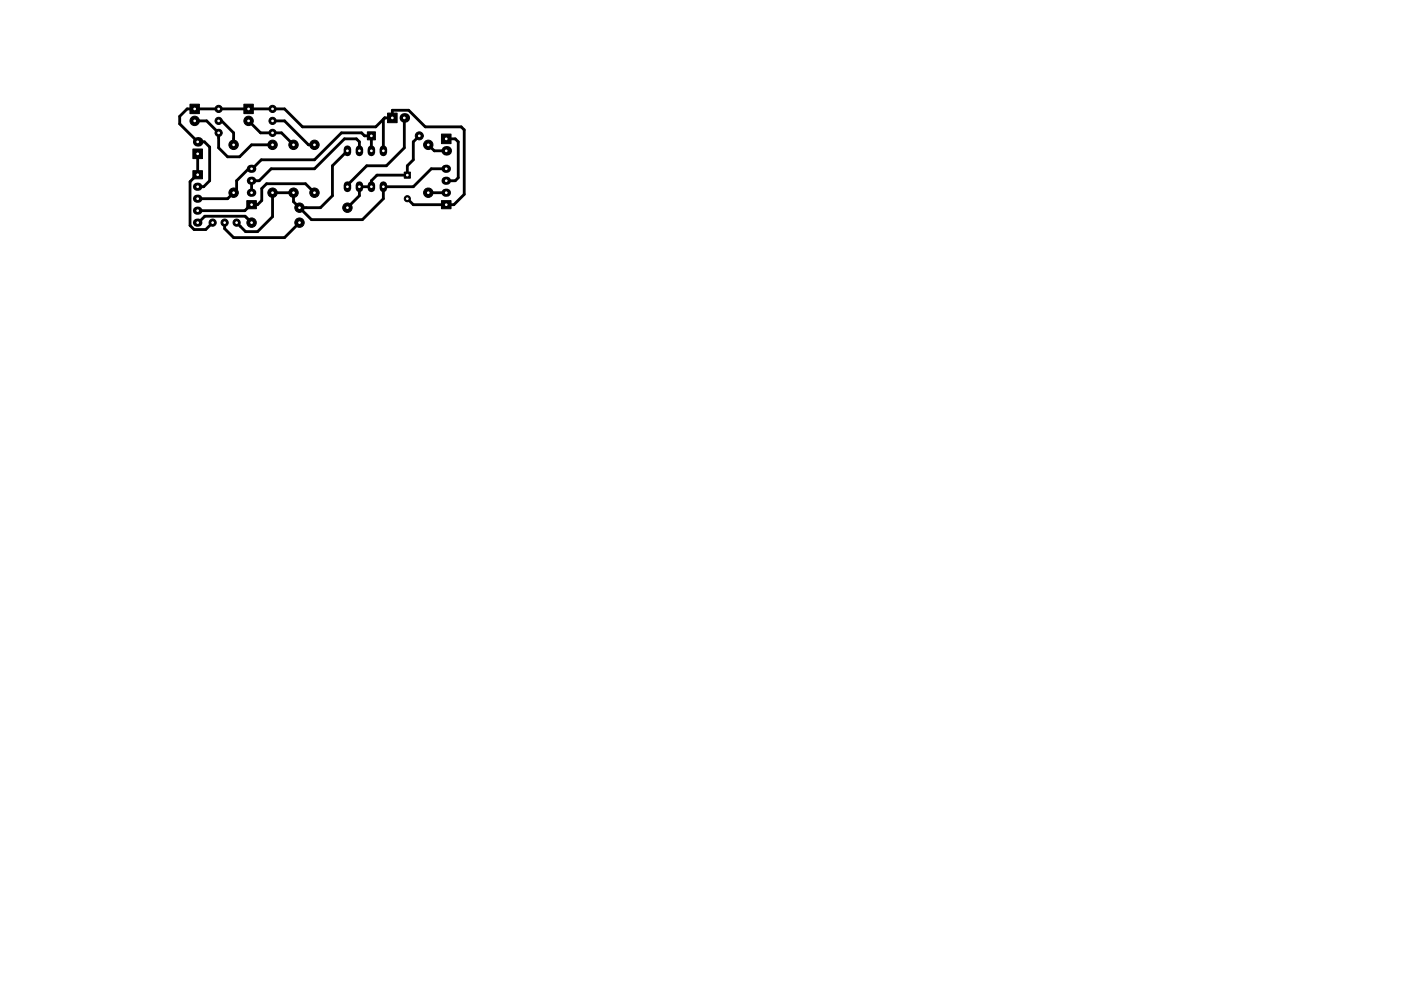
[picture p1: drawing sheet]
<svg xmlns="http://www.w3.org/2000/svg" width="297mm" height="210mm" viewBox="0 0 297 210" stroke-linecap="round" stroke-linejoin="round" font-family="sans-serif">
<g fill="#000" stroke="#000" stroke-width=".21">
<path d="M40.3 22.1h2v2h-2zM40.9 36.2h2v1.7h-2zM40.9 31.6h2v2h-2zM51.7 22.1h2v2h-2zM77.9 28h1.7v1.7h-1.7zM82.2 24h2v2h-2zM85.7 36.5h1.3v1.3h-1.3zM93.6 28.4h2v2.1h-2zM52.3 42.6h2.1v1.7h-2.1zM93.6 42.6h2v1.7h-2z"/>
<circle cx="41.3" cy="25.6" r="1"/>
<circle cx="46.4" cy="25.6" r=".76"/>
<circle cx="46.4" cy="28.2" r=".76"/>
<circle cx="46.4" cy="23.1" r=".76"/>
<circle cx="49.5" cy="30.7" r="1"/>
<circle cx="52.7" cy="25.6" r="1"/>
<circle cx="57.8" cy="30.7" r="1"/>
<circle cx="57.8" cy="28.2" r=".76"/>
<circle cx="57.8" cy="25.6" r=".76"/>
<circle cx="57.8" cy="23.1" r=".76"/>
<circle cx="62.2" cy="30.7" r="1"/>
<circle cx="66.7" cy="30.7" r="1"/>
<circle cx="88.9" cy="28.8" r=".85"/>
<circle cx="90.8" cy="30.7" r="1"/>
<circle cx="45.1" cy="47.2" r=".76"/>
<circle cx="47.6" cy="47.2" r=".76"/>
<circle cx="49.5" cy="40.9" r="1"/>
<circle cx="50.2" cy="47.2" r=".76"/>
<circle cx="53.3" cy="47.2" r="1"/>
<circle cx="57.8" cy="40.9" r="1"/>
<circle cx="62.2" cy="40.9" r="1"/>
<circle cx="63.5" cy="47.2" r="1"/>
<circle cx="63.5" cy="44.1" r="1"/>
<circle cx="66.7" cy="40.9" r="1"/>
<circle cx="73.7" cy="44.1" r="1"/>
<circle cx="86.4" cy="42.2" r=".65"/>
<circle cx="90.8" cy="40.9" r="1"/>
</g>
<g fill="#000">
<circle cx="41.9" cy="30.1" r="1.02"/>
<circle cx="85.7" cy="25" r="1.02"/>
<circle cx="94.6" cy="32" r="1.02"/>
</g>
<path d="M41.8 39.6h.3M53.2 35.8h.3M53.2 38.3h.3M94.5 35.8h.3M94.5 38.3h.3M41.8 42.2h.3M41.8 44.7h.3M41.8 47.2h.3M53.2 40.9h.3M94.5 40.9h.3" fill="none" stroke="#000" stroke-width="1.7"/>
<path d="M73.7 31.6v.7M73.7 39.3v.7M76.2 31.6v.7M76.2 39.3v.7M78.7 31.6v.7M78.7 39.3v.7M81.3 31.6v.7M81.3 39.3v.7" fill="none" stroke="#000" stroke-width="1.6"/>
<g fill="none" stroke="#000" stroke-width=".6">
<path d="M41.3 25.6h2.5l2.6 2.6v3.2l1.9 1.9h2.5l2.5-2.6h4.5M41.9 39.6h1.3l1.2-1.3v-7.1l-1.1-1.1h-1.4l-3.8-3.8v-1.6l1.6-1.6h20.6l3.8 3.8h15.6l1.9-1.9h1.6v-1.6h3.4l3.6 3.5h7.6l.6 .7v13.6l-2.2 2.2h-8.6l-1.2-1.2M41.9 32.6v4.5l-1.6 1.4v9.3l.9 .9h2.4l1.5-1.5M46.4 25.6h.6l2.5 2.6v2.5M52.7 25.6l2.5 2.6h4.5l2.5 2.5M57.8 25.6h2.5l5.1 5.1h1.3M73.7 32l-3.2 3.2v6.3l-2.6 2.6h-4.4M76.2 32v-1.9l-.6-.6h-2.6l-6.3 6.3h-9.2l-2.5 2.5h-1.7v2.6M78.7 32v-3.2h-1.4l-.6-.6h-4.3l-5.7 5.7h-11.3l-1.9 1.9h-.8l-2.5 2.5v2l-1.9 1.9h-6.4M81.3 25.3v6.7M85.7 25v6.4l-3.8 3.8h-4.1l-4.1 4.1v.3M89.5 28.8h-.6l-1.3 1.3v3.8l-1.2 1.3v2h-6.5l-1.2 1.1v1.3h-2.5v1.9l-2.5 2.6"/>
<path d="M90.8 30.7l1.3 1.3h2.5M94.6 35.8h-3.2l-3.8 3.8h-6.3v2.6l-4.5 4.4h-10.8l-3.8-3.8v-1.9h-4.4v5.1l-3.2 3.1h-2.5l-1.9-1.9M94.6 29.5h1.9l.7 .6v7.6l-.7 .6h-1.9M41.9 47.2l1.5-1.3h8.6l1.3 1.3M47.6 47.2v1.3l1.9 1.9h10.8l3.2-3.2M66.7 40.9l-1.9-1.9h-8.3l-1 1v2.5l-.9 .9h-1.4l-1.3 1.3h-10M90.8 40.9h3.8"/>
</g>
<g fill="#fff" stroke="#fff" stroke-width=".21">
<circle cx="57.8" cy="28.2" r=".17"/>
<circle cx="57.8" cy="23.1" r=".17"/>
<circle cx="57.8" cy="25.6" r=".17"/>
<circle cx="46.4" cy="25.6" r=".17"/>
<circle cx="46.4" cy="23.1" r=".17"/>
<circle cx="46.4" cy="28.2" r=".17"/>
<circle cx="47.6" cy="47.2" r=".17"/>
<circle cx="50.2" cy="47.2" r=".17"/>
<circle cx="45.1" cy="47.2" r=".17"/>
<circle cx="41.9" cy="32.6" r=".17"/>
<circle cx="41.9" cy="30.1" r=".17"/>
<circle cx="41.9" cy="37.1" r=".17"/>
<circle cx="41.9" cy="39.6" r=".17"/>
<circle cx="41.9" cy="42.2" r=".17"/>
<circle cx="41.9" cy="44.7" r=".17"/>
<circle cx="41.9" cy="47.2" r=".17"/>
<circle cx="90.8" cy="30.7" r=".17"/>
<circle cx="90.8" cy="40.9" r=".17"/>
<circle cx="94.6" cy="35.8" r=".17"/>
<circle cx="94.6" cy="38.3" r=".17"/>
<circle cx="94.6" cy="40.9" r=".17"/>
<circle cx="94.6" cy="43.4" r=".17"/>
<circle cx="53.3" cy="43.4" r=".17"/>
<circle cx="53.3" cy="40.9" r=".17"/>
<circle cx="53.3" cy="38.3" r=".17"/>
<circle cx="53.3" cy="35.8" r=".17"/>
<circle cx="86.4" cy="37.2" r=".17"/>
<circle cx="86.4" cy="42.2" r=".17"/>
<circle cx="41.3" cy="23.1" r=".17"/>
<circle cx="41.3" cy="25.6" r=".17"/>
<circle cx="52.7" cy="25.6" r=".17"/>
<circle cx="52.7" cy="23.1" r=".17"/>
<circle cx="88.9" cy="28.8" r=".17"/>
<circle cx="78.7" cy="28.8" r=".17"/>
<circle cx="83.2" cy="25" r=".17"/>
<circle cx="85.7" cy="25" r=".17"/>
<circle cx="94.6" cy="32" r=".17"/>
<circle cx="94.6" cy="29.5" r=".17"/>
<circle cx="57.8" cy="30.7" r=".17"/>
<circle cx="57.8" cy="40.9" r=".17"/>
<circle cx="62.2" cy="40.9" r=".17"/>
<circle cx="62.2" cy="30.7" r=".17"/>
<circle cx="49.5" cy="40.9" r=".17"/>
<circle cx="49.5" cy="30.7" r=".17"/>
<circle cx="66.7" cy="30.7" r=".17"/>
<circle cx="66.7" cy="40.9" r=".17"/>
<circle cx="53.3" cy="47.2" r=".17"/>
<circle cx="63.5" cy="47.2" r=".17"/>
<circle cx="73.7" cy="44.1" r=".17"/>
<circle cx="63.5" cy="44.1" r=".17"/>
<circle cx="81.3" cy="32" r=".17"/>
<circle cx="78.7" cy="32" r=".17"/>
<circle cx="76.2" cy="32" r=".17"/>
<circle cx="73.7" cy="32" r=".17"/>
<circle cx="73.7" cy="39.6" r=".17"/>
<circle cx="76.2" cy="39.6" r=".17"/>
<circle cx="78.7" cy="39.6" r=".17"/>
<circle cx="81.3" cy="39.6" r=".17"/>
</g>
</svg>
